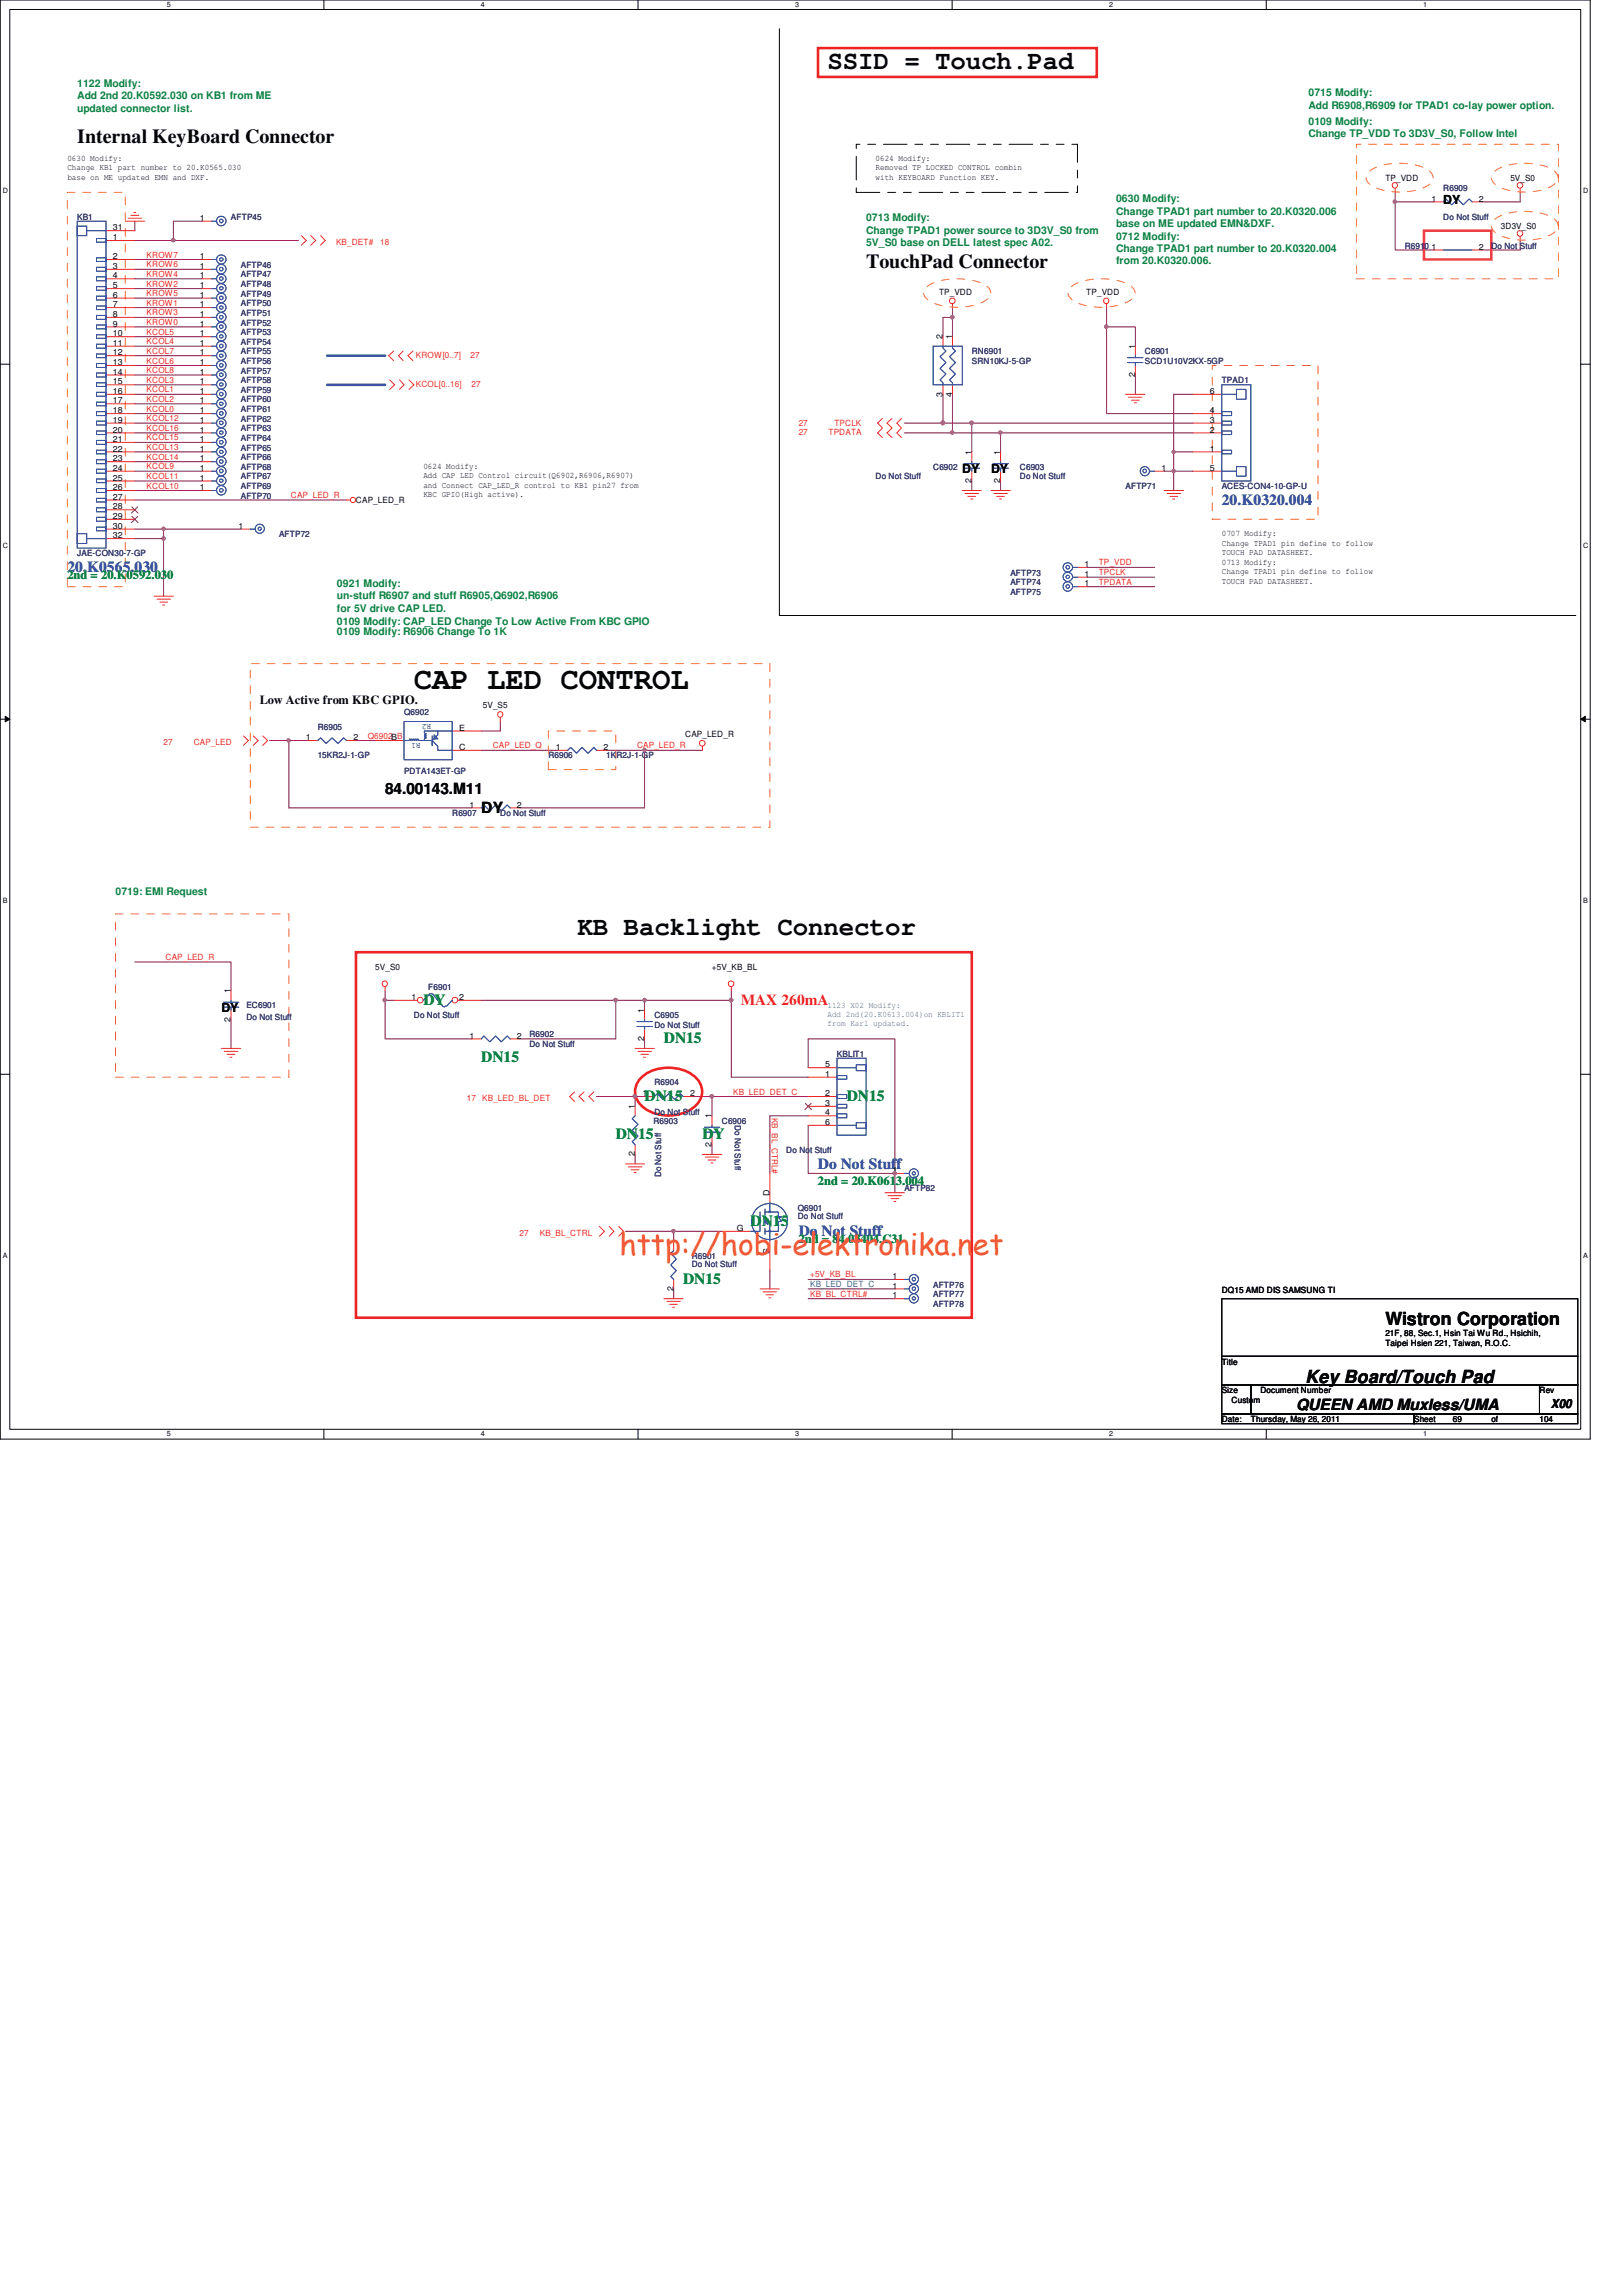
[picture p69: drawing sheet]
<svg xmlns="http://www.w3.org/2000/svg" width="210mm" height="297mm" viewBox="0 0 210 297" stroke-linecap="round" stroke-linejoin="round" font-family="sans-serif">
<defs><g id="words">
<text font-size="4" fill="#040505" x="53.5" y="89.2">CAP LED CONTROL</text>
<text font-size="3.9" fill="#f15722" x="80.1" y="162.4">http://hobi-elektronika.net</text>
<g font-size="3.3" fill="#040505">
<text x="107.1" y="9">SSID = Touch.Pad</text>
<text x="74.7" y="121">KB Backlight Connector</text>
</g>
<g font-size="2.6" fill="#040505">
<text x="10" y="18.5">Internal KeyBoard Connector</text>
<text x="112.1" y="34.7">TouchPad Connector</text>
</g>
<g font-size="2.3" fill="#040505">
<text x="179.2" y="171.4">Wistron Corporation</text>
<text x="168.9" y="179">Key Board/Touch Pad</text>
</g>
<g font-size="2" fill="#3a53a4">
<text x="158.1" y="65.3">20.K0320.004</text>
<text x="8.7" y="74">20.K0565.030</text>
<text x="105.8" y="151.2">Do Not Stuff</text>
<text x="103.3" y="159.9">Do Not Stuff</text>
</g>
<g font-size="2" fill="#040505">
<text x="49.8" y="102.7">84.00143.M11</text>
<text x="62.3" y="105.2">DY</text>
<text x="167.7" y="182.5">QUEEN AMD Muxless/UMA</text>
</g>
<g font-size="2" fill="#0a8141">
<text x="54.8" y="130">DY</text>
<text x="62.3" y="137.5">DN15</text>
<text x="85.9" y="135">DN15</text>
<text x="83.4" y="142.5">DN15</text>
<text x="109.6" y="142.5">DN15</text>
<text x="79.7" y="147.4">DN15</text>
<text x="90.9" y="147.4">DY</text>
<text x="97.1" y="158.6">DN15</text>
<text x="88.4" y="166.1">DN15</text>
</g>
<text font-size="2" fill="#ec2426" x="95.8" y="130">MAX 260mA</text>
<g font-size="1.6" fill="#040505">
<text x="186.7" y="26.4">DY</text>
<text x="124.5" y="61.3">DY</text>
<text x="128.2" y="61.3">DY</text>
<text x="33.6" y="91.1">Low Active from KBC GPIO.</text>
<text x="28.7" y="130.9">DY</text>
<text x="200.7" y="182.1">X00</text>
</g>
<g font-size="1.6" fill="#0a8141">
<text x="8.7" y="74.9">2nd = 20.K0592.030</text>
<text x="105.8" y="153.3">2nd = 20.K0613.004</text>
<text x="103.3" y="160.8">2nd = 84.03404.C31</text>
</g>
<g font-size="1.4" fill="#0a8141">
<text x="10" y="11.2">1122 Modify:</text>
<text x="10" y="12.8">Add 2nd 20.K0592.030 on KB1 from ME</text>
<text x="10" y="14.4">updated connector list.</text>
<text x="169.3" y="12.4">0715 Modify:</text>
<text x="169.3" y="14.1">Add R6908,R6909 for TPAD1 co-lay power option.</text>
<text x="169.3" y="16.2">0109 Modify:</text>
<text x="169.3" y="17.8">Change TP_VDD To 3D3V_S0, Follow Intel</text>
<text x="112.1" y="28.6">0713 Modify:</text>
<text x="144.4" y="26.2">0630 Modify:</text>
<text x="144.4" y="27.8">Change TPAD1 part number to 20.K0320.006</text>
<text x="144.4" y="29.4">base on ME updated EMN&amp;DXF.</text>
<text x="112.1" y="30.2">Change TPAD1 power source to 3D3V_S0 from</text>
<text x="112.1" y="31.8">5V_S0 base on DELL latest spec A02.</text>
<text x="144.4" y="31">0712 Modify:</text>
<text x="144.4" y="32.6">Change TPAD1 part number to 20.K0320.004</text>
<text x="144.4" y="34.2">from 20.K0320.006.</text>
<text x="43.6" y="75.9">0921 Modify:</text>
<text x="43.6" y="77.6">un-stuff R6907 and stuff R6905,Q6902,R6906</text>
<text x="43.6" y="79.2">for 5V drive CAP LED.</text>
<text x="43.6" y="80.9">0109 Modify: CAP_LED Change To Low Active From KBC GPIO</text>
<text x="43.6" y="82.2">0109 Modify: R6906 Change To 1K</text>
<text x="14.9" y="115.7">0719: EMI Request</text>
</g>
<g font-size="1.1" fill="#040505">
<text x="8.7" y="20.8">0630 Modify:</text>
<text x="8.7" y="22.1">Change KB1 part number to 20.K0565.030</text>
<text x="8.7" y="23.3">base on ME updated EMN and DXF.</text>
<text x="113.3" y="20.8">0624 Modify:</text>
<text x="113.3" y="22.1">Removed TP LOCKED CONTROL combin</text>
<text x="113.3" y="23.3">with KEYBOARD Function KEY.</text>
<text x="179.2" y="23.5">TP_VDD</text>
<text x="195.4" y="23.5">5V_S0</text>
<text x="14.6" y="29.8">31</text>
<text x="25.9" y="28.6">1</text>
<text x="185.2" y="26.1">1</text>
<text x="191.3" y="26.1">2</text>
<text x="194.2" y="29.7">3D3V_S0</text>
<text x="14.6" y="31.1">1</text>
<text x="14.6" y="33.5">2</text>
<text x="14.6" y="34.8">3</text>
<text x="25.9" y="33.5">1</text>
<text x="25.9" y="34.8">1</text>
<text x="185.2" y="32.3">1</text>
<text x="191.3" y="32.3">2</text>
<text x="14.6" y="36">4</text>
<text x="14.6" y="37.3">5</text>
<text x="14.6" y="38.5">6</text>
<text x="14.6" y="39.8">7</text>
<text x="14.6" y="41">8</text>
<text x="25.9" y="36">1</text>
<text x="25.9" y="41">1</text>
<text x="25.9" y="38.5">1</text>
<text x="25.9" y="39.8">1</text>
<text x="25.9" y="37.3">1</text>
<text x="121.5" y="38.1">TP_VDD</text>
<text x="140.5" y="38.1">TP_VDD</text>
<text x="14.6" y="42.2">9</text>
<text x="14.6" y="43.5">10</text>
<text x="14.6" y="44.7">11</text>
<text x="14.6" y="46">12</text>
<text x="14.6" y="47.2">13</text>
<text x="25.9" y="46">1</text>
<text x="25.9" y="42.2">1</text>
<text x="25.9" y="43.5">1</text>
<text x="25.9" y="44.7">1</text>
<text x="25.9" y="47.2">1</text>
<text x="122" y="43.9" transform="rotate(-90 122 43.9)">2</text>
<text x="123.2" y="43.9" transform="rotate(-90 123.2 43.9)">1</text>
<text x="146.9" y="45.1" transform="rotate(-90 146.9 45.1)">1</text>
<text x="14.6" y="48.5">14</text>
<text x="14.6" y="49.7">15</text>
<text x="14.6" y="51">16</text>
<text x="14.6" y="52.2">17</text>
<text x="14.6" y="53.5">18</text>
<text x="25.9" y="49.7">1</text>
<text x="25.9" y="52.2">1</text>
<text x="25.9" y="53.5">1</text>
<text x="25.9" y="51">1</text>
<text x="25.9" y="48.5">1</text>
<text x="122" y="51.3" transform="rotate(-90 122 51.3)">3</text>
<text x="123.2" y="51.3" transform="rotate(-90 123.2 51.3)">4</text>
<text x="146.9" y="48.8" transform="rotate(-90 146.9 48.8)">2</text>
<text x="156.5" y="53.5">4</text>
<text x="156.5" y="51">6</text>
<text x="14.6" y="54.7">19</text>
<text x="14.6" y="56">20</text>
<text x="14.6" y="57.2">21</text>
<text x="14.6" y="58.4">22</text>
<text x="14.6" y="59.7">23</text>
<text x="25.9" y="57.2">1</text>
<text x="25.9" y="54.7">1</text>
<text x="25.9" y="59.7">1</text>
<text x="25.9" y="58.4">1</text>
<text x="25.9" y="56">1</text>
<text x="125.7" y="58.8" transform="rotate(-90 125.7 58.8)">1</text>
<text x="129.4" y="58.8" transform="rotate(-90 129.4 58.8)">1</text>
<text x="156.5" y="58.4">1</text>
<text x="156.5" y="56">2</text>
<text x="156.5" y="54.7">3</text>
<text x="14.6" y="60.9">24</text>
<text x="14.6" y="62.2">25</text>
<text x="14.6" y="63.4">26</text>
<text x="14.6" y="64.6">27</text>
<text x="14.6" y="65.9">28</text>
<text x="25.9" y="62.2">1</text>
<text x="25.9" y="63.4">1</text>
<text x="25.9" y="60.9">1</text>
<text x="46.1" y="65">CAP_LED_R</text>
<text x="54.8" y="60.7">0624 Modify:</text>
<text x="54.8" y="61.9">Add CAP LED Control circuit(Q6902,R6906,R6907)</text>
<text x="54.8" y="63.1">and Connect CAP_LED_R control to KB1 pin27 from</text>
<text x="54.8" y="64.3">KBC GPIO(High active).</text>
<text x="125.7" y="62.5" transform="rotate(-90 125.7 62.5)">2</text>
<text x="129.4" y="62.5" transform="rotate(-90 129.4 62.5)">2</text>
<text x="150.3" y="60.9">1</text>
<text x="156.5" y="60.9">5</text>
<text x="14.6" y="67.1">29</text>
<text x="14.6" y="68.4">30</text>
<text x="14.6" y="69.6">32</text>
<text x="30.9" y="68.4">1</text>
<text x="158.1" y="69.4">0707 Modify:</text>
<text x="158.1" y="70.6">Change TPAD1 pin define to follow</text>
<text x="158.1" y="71.8">TOUCH PAD DATASHEET.</text>
<text x="140.3" y="74.6">1</text>
<text x="140.3" y="73.4">1</text>
<text x="140.3" y="75.9">1</text>
<text x="158.1" y="73.1">0713 Modify:</text>
<text x="158.1" y="74.3">Change TPAD1 pin define to follow</text>
<text x="158.1" y="75.5">TOUCH PAD DATASHEET.</text>
<text x="39.6" y="95.8">1</text>
<text x="45.7" y="95.8">2</text>
<text x="50.6" y="95.8">B</text>
<text x="59.4" y="94.5">E</text>
<text x="62.5" y="91.7">5V_S5</text>
<text x="88.6" y="95.4">CAP_LED_R</text>
<text x="59.4" y="97">C</text>
<text x="71.9" y="97">1</text>
<text x="78.1" y="97">2</text>
<text x="60.7" y="104.5">1</text>
<text x="66.9" y="104.5">2</text>
<text x="48.6" y="125.5">5V_S0</text>
<text x="92.1" y="125.5">+5V_KB_BL</text>
<text x="29.8" y="128.5" transform="rotate(-90 29.8 128.5)">1</text>
<text x="53.3" y="129.4">1</text>
<text x="59.4" y="129.4">2</text>
<text x="83.4" y="131" transform="rotate(-90 83.4 131)">1</text>
<text x="29.8" y="132.2" transform="rotate(-90 29.8 132.2)">2</text>
<text x="60.7" y="134.4">1</text>
<text x="66.9" y="134.4">2</text>
<text x="83.4" y="134.7" transform="rotate(-90 83.4 134.7)">2</text>
<text x="82.1" y="143.5" transform="rotate(-90 82.1 143.5)">1</text>
<text x="83.1" y="141.8">1</text>
<text x="89.3" y="141.8">2</text>
<text x="106.8" y="139.3">1</text>
<text x="106.8" y="141.8">2</text>
<text x="106.8" y="143.1">3</text>
<text x="106.8" y="138.1">5</text>
<text x="82.1" y="149.6" transform="rotate(-90 82.1 149.6)">2</text>
<text x="92.1" y="148.4" transform="rotate(-90 92.1 148.4)">2</text>
<text x="92.1" y="144.7" transform="rotate(-90 92.1 144.7)">1</text>
<text x="106.8" y="144.3">4</text>
<text x="106.8" y="145.5">6</text>
<text x="99.6" y="154.7" transform="rotate(-90 99.6 154.7)">D</text>
<text x="115.5" y="151.8">1</text>
<text x="87.1" y="160.9" transform="rotate(-90 87.1 160.9)">1</text>
<text x="95.3" y="159.3">G</text>
<text x="87.1" y="167" transform="rotate(-90 87.1 167)">2</text>
<text x="99.6" y="162.2" transform="rotate(-90 99.6 162.2)">S</text>
<text x="115.5" y="166.7">1</text>
<text x="115.5" y="168">1</text>
<text x="115.5" y="165.5">1</text>
<text x="158.1" y="167.2">DQ15 AMD DIS SAMSUNG TI</text>
<text x="179.2" y="172.8">21F, 88, Sec.1, Hsin Tai Wu Rd., Hsichih,</text>
<text x="158.1" y="176.5">Title</text>
<text x="179.2" y="174.2">Taipei Hsien 221, Taiwan, R.O.C.</text>
<text x="158.1" y="180.3">Size</text>
<text x="158.1" y="184">Date:</text>
<text x="159.3" y="181.5">Custom</text>
<text x="161.8" y="184">Thursday, May 26, 2011</text>
<text x="163.1" y="180.3">Document Number</text>
<text x="183" y="184">Sheet</text>
<text x="188" y="184">69</text>
<text x="193" y="184">of</text>
<text x="199.2" y="180.3">Rev</text>
<text x="199.2" y="184">104</text>
</g>
<g font-size="1.1" fill="#2d2d72">
<text x="10" y="28.4">KB1</text>
<text x="29.9" y="28.4">AFTP45</text>
<text x="186.7" y="24.7">R6909</text>
<text x="186.7" y="28.4">Do Not Stuff</text>
<text x="31.2" y="34.6">AFTP46</text>
<text x="31.2" y="35.9">AFTP47</text>
<text x="181.7" y="32.2">R6910</text>
<text x="192.9" y="32.2">Do Not Stuff</text>
<text x="31.2" y="37.1">AFTP48</text>
<text x="31.2" y="39.6">AFTP50</text>
<text x="31.2" y="40.9">AFTP51</text>
<text x="31.2" y="38.4">AFTP49</text>
<text x="31.2" y="47.1">AFTP56</text>
<text x="31.2" y="42.1">AFTP52</text>
<text x="31.2" y="43.3">AFTP53</text>
<text x="31.2" y="44.6">AFTP54</text>
<text x="31.2" y="45.8">AFTP55</text>
<text x="125.7" y="45.8">RN6901</text>
<text x="125.7" y="47.1">SRN10KJ-5-GP</text>
<text x="148.1" y="45.8">C6901</text>
<text x="148.1" y="47.1">SCD1U10V2KX-5GP</text>
<text x="31.2" y="50.8">AFTP59</text>
<text x="31.2" y="53.3">AFTP61</text>
<text x="31.2" y="52.1">AFTP60</text>
<text x="31.2" y="48.3">AFTP57</text>
<text x="31.2" y="49.6">AFTP58</text>
<text x="158.1" y="49.6">TPAD1</text>
<text x="31.2" y="58.3">AFTP65</text>
<text x="31.2" y="55.8">AFTP63</text>
<text x="31.2" y="54.6">AFTP62</text>
<text x="31.2" y="59.5">AFTP66</text>
<text x="31.2" y="57.1">AFTP64</text>
<text x="31.2" y="63.3">AFTP69</text>
<text x="31.2" y="64.5">AFTP70</text>
<text x="31.2" y="60.8">AFTP68</text>
<text x="31.2" y="62">AFTP67</text>
<text x="113.3" y="62">Do Not Stuff</text>
<text x="120.7" y="60.8">C6902</text>
<text x="131.9" y="60.8">C6903</text>
<text x="131.9" y="62">Do Not Stuff</text>
<text x="145.6" y="63.3">AFTP71</text>
<text x="158.1" y="63.3">ACES-CON4-10-GP-U</text>
<text x="10" y="72">JAE-CON30-7-GP</text>
<text x="36.1" y="69.5">AFTP72</text>
<text x="130.7" y="75.7">AFTP74</text>
<text x="130.7" y="74.5">AFTP73</text>
<text x="130.7" y="77">AFTP75</text>
<text x="41.1" y="94.4">R6905</text>
<text x="52.3" y="92.5">Q6902</text>
<text x="41.1" y="98.1">15KR2J-1-GP</text>
<text x="52.3" y="100.1">PDTA143ET-GP</text>
<text x="70.9" y="98.1">R6906</text>
<text x="78.4" y="98.1">1KR2J-1-GP</text>
<text x="58.5" y="105.6">R6907</text>
<text x="64.7" y="105.6">Do Not Stuff</text>
<text x="31.9" y="130.5">EC6901</text>
<text x="31.9" y="132">Do Not Stuff</text>
<text x="53.5" y="131.7">Do Not Stuff</text>
<text x="55.4" y="128.1">F6901</text>
<text x="84.7" y="131.7">C6905</text>
<text x="68.5" y="134.2">R6902</text>
<text x="68.5" y="135.5">Do Not Stuff</text>
<text x="84.7" y="133">Do Not Stuff</text>
<text x="108.3" y="136.7">KBLIT1</text>
<text x="84.7" y="140.4">R6904</text>
<text x="84.5" y="145.4">R6903</text>
<text x="84.7" y="144.2">Do Not Stuff</text>
<text x="93.4" y="145.4">C6906</text>
<text x="95.1" y="145.6" transform="rotate(90 95.1 145.6)">Do Not Stuff</text>
<text x="101.7" y="149.1">Do Not Stuff</text>
<text x="85.6" y="152.3" transform="rotate(-90 85.6 152.3)">Do Not Stuff</text>
<text x="117" y="154.1">AFTP82</text>
<text x="103.2" y="156.6">Q6901</text>
<text x="103.2" y="157.7">Do Not Stuff</text>
<text x="89.5" y="162.9">R6901</text>
<text x="89.5" y="164">Do Not Stuff</text>
<text x="120.7" y="167.8">AFTP77</text>
<text x="120.7" y="166.6">AFTP76</text>
<text x="120.7" y="169.1">AFTP78</text>
</g>
<g font-size="1.1" fill="#ec2426">
<text x="19" y="33.3">KROW7</text>
<text x="19" y="35.8">KROW4</text>
<text x="19" y="34.6">KROW6</text>
<text x="43.5" y="31.7">KB_DET#</text>
<text x="49.2" y="31.7">18</text>
<text x="19" y="38.3">KROW5</text>
<text x="19" y="37.1">KROW2</text>
<text x="19" y="40.8">KROW3</text>
<text x="19" y="39.5">KROW1</text>
<text x="19" y="44.5">KCOL4</text>
<text x="19" y="43.3">KCOL5</text>
<text x="19" y="42">KROW0</text>
<text x="19" y="47">KCOL6</text>
<text x="19" y="45.8">KCOL7</text>
<text x="53.8" y="46.4">KROW[0..7]</text>
<text x="60.9" y="46.4">27</text>
<text x="19" y="49.5">KCOL3</text>
<text x="19" y="48.3">KCOL8</text>
<text x="19" y="53.3">KCOL0</text>
<text x="19" y="52">KCOL2</text>
<text x="19" y="50.8">KCOL1</text>
<text x="53.8" y="50.1">KCOL[0..16]</text>
<text x="61" y="50.1">27</text>
<text x="19" y="58.2">KCOL13</text>
<text x="19" y="54.5">KCOL12</text>
<text x="19" y="57">KCOL15</text>
<text x="19" y="59.5">KCOL14</text>
<text x="19" y="55.8">KCOL16</text>
<text x="103.3" y="56.3">27</text>
<text x="103.3" y="55.1">27</text>
<text x="107.2" y="56.3">TPDATA</text>
<text x="107.9" y="55.1">TPCLK</text>
<text x="19" y="63.2">KCOL10</text>
<text x="19" y="62">KCOL11</text>
<text x="19" y="60.7">KCOL9</text>
<text x="37.6" y="64.4">CAP_LED_R</text>
<text x="142.2" y="75.6">TPDATA</text>
<text x="142.2" y="73.2">TP_VDD</text>
<text x="142.2" y="74.4">TPCLK</text>
<text x="47.6" y="95.5">Q6902_B</text>
<text x="21.2" y="96.4">27</text>
<text x="25.1" y="96.4">CAP_LED</text>
<text x="63.8" y="96.8">CAP_LED_Q</text>
<text x="82.4" y="96.8">CAP_LED_R</text>
<text x="21.4" y="124.2">CAP_LED_R</text>
<text x="60.4" y="142.4">17</text>
<text x="62.4" y="142.4">KB_LED_BL_DET</text>
<text x="94.9" y="141.6">KB_LED_DET_C</text>
<text x="99.9" y="144.6" transform="rotate(90 99.9 144.6)">KB_BL_CTRL#</text>
<text x="67.2" y="159.9">27</text>
<text x="69.8" y="159.9">KB_BL_CTRL</text>
<text x="104.8" y="165.3">+5V_KB_BL</text>
<text x="104.8" y="167.8">KB_BL_CTRL#</text>
</g>
<g font-size="1.1" fill="#3a53a4">
<text x="55.8" y="93.6" transform="rotate(-180 55.8 93.6)">R2</text>
<text x="54.4" y="96.1" transform="rotate(-180 54.4 96.1)">R1</text>
<text x="107.1" y="130.3">1123 X02 Modify:</text>
<text x="107.1" y="131.6">Add 2nd(20.K0613.004)on KBLIT1</text>
<text x="107.1" y="132.8">from Karl updated.</text>
<text x="104.8" y="166.5">KB_LED_DET_C</text>
</g>
<g font-size=".9" fill="#040505">
<text x="21.6" y=".9">5</text>
<text x="62.2" y=".9">4</text>
<text x="102.9" y=".9">3</text>
<text x="143.5" y=".9">2</text>
<text x="184.1" y=".9">1</text>
<text x=".4" y="25">D</text>
<text x="204.8" y="25">D</text>
<text x=".4" y="70.9">C</text>
<text x="204.8" y="70.9">C</text>
<text x=".4" y="116.8">B</text>
<text x="204.8" y="116.8">B</text>
<text x=".4" y="162.7">A</text>
<text x="204.8" y="162.7">A</text>
<text x="21.6" y="185.8">5</text>
<text x="62.2" y="185.8">4</text>
<text x="102.9" y="185.8">3</text>
<text x="143.5" y="185.8">2</text>
<text x="184.1" y="185.8">1</text>
</g>
</g></defs>
<path d="M0 0h205.7v186.2h-205.7zM1.3 1.2h203.2v183.7h-203.2z" fill="none" stroke="#040505" stroke-width=".13"/>
<g fill="#fff">
<path d="M21.6 .1h.5v1h-.5z"/>
<path d="M21.6 185h.5v1.1h-.5z"/>
</g>
<path d="M41.9 0v1.2M41.9 184.9v1.2" fill="none" stroke="#040505" stroke-width=".13"/>
<g fill="#fff">
<path d="M62.2 .1h.5v1h-.5z"/>
<path d="M62.2 185h.5v1.1h-.5z"/>
</g>
<path d="M82.5 0v1.2M82.5 184.9v1.2" fill="none" stroke="#040505" stroke-width=".13"/>
<g fill="#fff">
<path d="M102.9 .1h.5v1h-.5z"/>
<path d="M102.9 185h.5v1.1h-.5z"/>
</g>
<path d="M123.2 0v1.2M123.2 184.9v1.2" fill="none" stroke="#040505" stroke-width=".13"/>
<g fill="#fff">
<path d="M143.5 .1h.5v1h-.5z"/>
<path d="M143.5 185h.5v1.1h-.5z"/>
</g>
<path d="M163.8 0v1.2M163.8 184.9v1.2" fill="none" stroke="#040505" stroke-width=".13"/>
<g fill="#fff">
<path d="M184.1 .1h.6v1h-.6z"/>
<path d="M184.1 185h.6v1.1h-.6z"/>
<path d="M.4 24.2h.6v1h-.6z"/>
<path d="M204.8 24.2h.7v1h-.7z"/>
<path d="M.4 70.1h.6v1h-.6z"/>
<path d="M204.8 70.1h.7v1h-.7z"/>
</g>
<path d="M0 47.1h1.3M204.5 47.1h1.2" fill="none" stroke="#040505" stroke-width=".13"/>
<g fill="#fff">
<path d="M.4 116h.6v1h-.6z"/>
<path d="M204.8 116h.6v1h-.6z"/>
</g>
<path d="M0 93h1.3M204.5 93h1.2" fill="none" stroke="#040505" stroke-width=".13"/>
<path d="M.7 92.7l.6 .3-.6 .4z" fill="#040505"/>
<path d="M.7 92.7l.6 .3-.6 .4z" fill="none" stroke="#040505" stroke-width=".13"/>
<path d="M204.5 93l.6-.3v.7z" fill="#040505"/>
<path d="M204.5 93l.6-.3v.7z" fill="none" stroke="#040505" stroke-width=".13"/>
<g fill="#fff">
<path d="M.4 161.9h.5v1h-.5z"/>
<path d="M204.8 161.9h.6v1h-.6z"/>
</g>
<path d="M0 139h1.3M204.5 139h1.2" fill="none" stroke="#040505" stroke-width=".13"/>
<path d="M17.4 38.6h8.8M17.4 28.6v1.2M17.4 33.6h8.8M22.4 31.1h16.2M22.4 28.6h3.8M17.4 58.5h8.8M17.4 44.8h8.8M17.4 49.8h8.8M17.4 54.7h8.8M17.4 43.6h8.8M17.4 63.5h8.8M21.2 68.5h10" fill="none" stroke="#7f1542" stroke-width=".13"/>
<path d="M22.2 30.9h.4v.2v.1l-.2 .1-.2-.1z" fill-rule="evenodd" fill="#b8529f"/>
<path d="M22.2 30.9h.4v.2v.1l-.2 .1-.2-.1z" fill="none" stroke="#b8529f" stroke-width=".13"/>
<path d="M17.4 48.5h8.8M17.4 62.2h8.8M21.2 69.7v7.4" fill="none" stroke="#7f1542" stroke-width=".13"/>
<path d="M21 69.5h.3l.1 .1-.1 .2-.1 .1-.2-.1z" fill-rule="evenodd" fill="#b8529f"/>
<path d="M21 69.5h.3l.1 .1-.1 .2-.1 .1-.2-.1z" fill="none" stroke="#b8529f" stroke-width=".13"/>
<g fill="none" stroke="#7f1542" stroke-width=".13">
<path d="M17.4 37.3h8.8M17.4 36.1h8.8M17.4 34.8h8.8M17.4 39.8h8.8M22.4 28.6v2.5h-5M17.4 53.5h8.8M17.4 42.3h8.8M17.4 47.3h8.8M17.4 52.2h8.8M17.4 41.1h8.8M17.4 57.2h8.8M17.4 59.7h8.8"/>
<path d="M17.4 46h8.8M17.4 51h8.8M17.4 56h8.8M17.4 68.5h3.8v1.2h-3.8M17.4 61h8.8M17.4 64.7h27.4"/>
</g>
<path d="M42.3 46h7.5M42.3 49.8h7.5" fill="none" stroke="#3a53a4" stroke-width=".34"/>
<path d="M21 68.3h.3l.1 .1-.1 .1-.1 .1-.2-.1z" fill-rule="evenodd" fill="#b8529f"/>
<path d="M21 68.3h.3l.1 .1-.1 .1-.1 .1-.2-.1z" fill="none" stroke="#b8529f" stroke-width=".13"/>
<path d="M180.5 24.9v1.2h5M196.7 24.9v1.2h-5M151.8 61v2.5" fill="none" stroke="#7f1542" stroke-width=".13"/>
<path d="M151.7 60.8h.3l.1 .1-.1 .2-.2 .1-.1-.1z" fill-rule="evenodd" fill="#b8529f"/>
<path d="M151.7 60.8h.3l.1 .1-.1 .2-.2 .1-.1-.1z" fill="none" stroke="#b8529f" stroke-width=".13"/>
<path d="M143.2 42.3v11.2M140.7 75.9h8.7M140.7 73.4h8.7M140.7 74.7h8.7M151.8 61h2.5" fill="none" stroke="#7f1542" stroke-width=".13"/>
<path d="M143 42.1h.3v.1v.2l-.2 .1-.1-.1z" fill-rule="evenodd" fill="#b8529f"/>
<path d="M143 42.1h.3v.1v.2l-.2 .1-.1-.1z" fill="none" stroke="#b8529f" stroke-width=".13"/>
<path d="M143.2 39.8v2.5h3.7v2.5M146.9 48.5v2.5M151.8 51h2.5M151.8 58.5v2.5h-1.2" fill="none" stroke="#7f1542" stroke-width=".13"/>
<path d="M151.7 58.3h.3l.1 .2-.1 .1-.2 .1-.1-.1z" fill-rule="evenodd" fill="#b8529f"/>
<path d="M151.7 58.3h.3l.1 .2-.1 .1-.2 .1-.1-.1z" fill="none" stroke="#b8529f" stroke-width=".13"/>
<path d="M180.5 26.1v6.2h5M196.7 31.1v1.2h-5" fill="none" stroke="#7f1542" stroke-width=".13"/>
<path d="M180.3 25.9h.3l.1 .2-.1 .2h-.1h-.2z" fill-rule="evenodd" fill="#b8529f"/>
<path d="M180.3 25.9h.3l.1 .2-.1 .2h-.1h-.2z" fill="none" stroke="#b8529f" stroke-width=".13"/>
<path d="M123.2 51v5h-6.2M129.5 56h24.8M143.2 53.5h11.1" fill="none" stroke="#7f1542" stroke-width=".13"/>
<path d="M129.3 55.8h.3l.1 .2-.1 .1-.2 .1-.1-.1z" fill-rule="evenodd" fill="#b8529f"/>
<path d="M129.3 55.8h.3l.1 .2-.1 .1-.2 .1-.1-.1z" fill="none" stroke="#b8529f" stroke-width=".13"/>
<path d="M122 54.7h3.7v3.8" fill="none" stroke="#7f1542" stroke-width=".13"/>
<path d="M121.8 54.5h.3l.1 .2-.1 .2h-.1h-.2z" fill-rule="evenodd" fill="#b8529f"/>
<path d="M121.8 54.5h.3l.1 .2-.1 .2h-.1h-.2z" fill="none" stroke="#b8529f" stroke-width=".13"/>
<path d="M125.7 54.7h28.6" fill="none" stroke="#7f1542" stroke-width=".13"/>
<path d="M125.5 54.5h.4v.2v.2h-.2h-.2z" fill-rule="evenodd" fill="#b8529f"/>
<path d="M125.5 54.5h.4v.2v.2h-.2h-.2z" fill="none" stroke="#b8529f" stroke-width=".13"/>
<path d="M122 51v3.7M123.2 56h6.3v2.5" fill="none" stroke="#7f1542" stroke-width=".13"/>
<path d="M123 55.8h.4v.2v.1l-.2 .1-.2-.1z" fill-rule="evenodd" fill="#b8529f"/>
<path d="M123 55.8h.4v.2v.1l-.2 .1-.2-.1z" fill="none" stroke="#b8529f" stroke-width=".13"/>
<path d="M122 43.6v-2.5h1.2v2.5M129.5 62.2v1.3" fill="none" stroke="#7f1542" stroke-width=".13"/>
<path d="M123 40.9h.4v.1v.2l-.2 .1-.2-.1z" fill-rule="evenodd" fill="#b8529f"/>
<path d="M123 40.9h.4v.1v.2l-.2 .1-.2-.1z" fill="none" stroke="#b8529f" stroke-width=".13"/>
<path d="M117 54.7h5M125.7 62.2v1.3" fill="none" stroke="#7f1542" stroke-width=".13"/>
<path d="M121.8 54.5h.3l.1 .2-.1 .2h-.1h-.2z" fill-rule="evenodd" fill="#b8529f"/>
<path d="M121.8 54.5h.3l.1 .2-.1 .2h-.1h-.2z" fill="none" stroke="#b8529f" stroke-width=".13"/>
<path d="M123.2 39.8v1.3M151.8 51v7.5h2.5M37.4 95.8v8.7M17.4 124.5h12.5v3.7M29.9 131.9v3.7" fill="none" stroke="#7f1542" stroke-width=".13"/>
<path d="M37.2 95.6h.3v.2v.1l-.2 .1-.1-.1z" fill-rule="evenodd" fill="#b8529f"/>
<path d="M37.2 95.6h.3v.2v.1l-.2 .1-.1-.1z" fill="none" stroke="#b8529f" stroke-width=".13"/>
<path d="M34.9 95.8h4.9M64.7 93.3v1.3h-2.4M78.4 97.1h5v7.4h-16.2M83.4 97.1h7.5" fill="none" stroke="#7f1542" stroke-width=".13"/>
<path d="M83.2 96.9h.3l.1 .1-.1 .2-.1 .1-.2-.1z" fill-rule="evenodd" fill="#b8529f"/>
<path d="M83.2 96.9h.3l.1 .1-.1 .2-.1 .1-.2-.1z" fill="none" stroke="#b8529f" stroke-width=".13"/>
<path d="M46.1 95.8h2.5M62.3 97.1h9.9M37.4 104.5h23.6M104.6 134.4h11.2v17.4" fill="none" stroke="#7f1542" stroke-width=".13"/>
<path d="M115.6 151.7h.3l.1 .1-.1 .1-.2 .1-.1-.1z" fill-rule="evenodd" fill="#b8529f"/>
<path d="M115.6 151.7h.3l.1 .1-.1 .1-.2 .1-.1-.1z" fill="none" stroke="#b8529f" stroke-width=".13"/>
<path d="M82.2 141.9v1.2M82.2 149.4v1.2M89.6 141.9h2.5v2.5M92.1 148.1v1.3M92.1 141.9h12.5" fill="none" stroke="#7f1542" stroke-width=".13"/>
<path d="M91.9 141.7h.3l.1 .1-.1 .2-.1 .1-.2-.1z" fill-rule="evenodd" fill="#b8529f"/>
<path d="M91.9 141.7h.3l.1 .1-.1 .2-.1 .1-.2-.1z" fill="none" stroke="#b8529f" stroke-width=".13"/>
<path d="M82.2 141.9h1.2" fill="none" stroke="#7f1542" stroke-width=".13"/>
<path d="M82 141.7h.3l.1 .1-.1 .2-.2 .1-.1-.1z" fill-rule="evenodd" fill="#b8529f"/>
<path d="M82 141.7h.3l.1 .1-.1 .2-.2 .1-.1-.1z" fill="none" stroke="#b8529f" stroke-width=".13"/>
<path d="M79.7 129.4v5h-12.5M77.2 141.9h5M99.6 144.4v7.4" fill="none" stroke="#7f1542" stroke-width=".13"/>
<path d="M79.5 129.2h.3l.1 .2-.1 .1-.2 .1-.1-.1z" fill-rule="evenodd" fill="#b8529f"/>
<path d="M79.5 129.2h.3l.1 .2-.1 .1-.2 .1-.1-.1z" fill="none" stroke="#b8529f" stroke-width=".13"/>
<path d="M62.3 129.4h17.4M94.6 128.2v11.2" fill="none" stroke="#7f1542" stroke-width=".13"/>
<path d="M94.4 129.2h.3l.1 .2-.1 .1-.1 .1-.2-.1z" fill-rule="evenodd" fill="#b8529f"/>
<path d="M94.4 129.2h.3l.1 .2-.1 .1-.1 .1-.2-.1z" fill="none" stroke="#b8529f" stroke-width=".13"/>
<path d="M49.8 129.4v5h11.2M94.6 139.4h10" fill="none" stroke="#7f1542" stroke-width=".13"/>
<path d="M49.6 129.2h.3l.1 .2-.1 .1-.1 .1-.2-.1z" fill-rule="evenodd" fill="#b8529f"/>
<path d="M49.6 129.2h.3l.1 .2-.1 .1-.1 .1-.2-.1z" fill="none" stroke="#b8529f" stroke-width=".13"/>
<path d="M79.7 129.4h14.9M83.4 129.4v1.3M99.6 164.3v2.5" fill="none" stroke="#7f1542" stroke-width=".13"/>
<path d="M83.2 129.2h.3l.1 .2-.1 .1-.1 .1-.2-.1z" fill-rule="evenodd" fill="#b8529f"/>
<path d="M83.2 129.2h.3l.1 .2-.1 .1-.1 .1-.2-.1z" fill="none" stroke="#b8529f" stroke-width=".13"/>
<path d="M83.4 134.4v1.2M87.2 159.3h6.2" fill="none" stroke="#7f1542" stroke-width=".13"/>
<path d="M87 159.1h.3v.2v.1l-.2 .1-.1-.1z" fill-rule="evenodd" fill="#b8529f"/>
<path d="M87 159.1h.3v.2v.1l-.2 .1-.1-.1z" fill="none" stroke="#b8529f" stroke-width=".13"/>
<path d="M49.8 128.2v1.2h1.3M104.6 134.4v3.7M80.9 159.3h6.3v1.2M99.6 144.4h5M104.6 145.6v6.2h11.2v2.5M87.2 166.8v1.2M104.6 165.5h11.2M104.6 168h11.2M104.6 166.8h11.2" fill="none" stroke="#7f1542" stroke-width=".13"/>
<g fill="none" stroke="#ec2426" stroke-width=".13">
<path d="M16.2 28.6h2.5M16.6 28.2h1.7M16.9 27.9h1M17.3 27.5h.3M26.2 36.1h1.2M39 30.5l.6 .6-.6 .6M40.2 30.5l.6 .6-.6 .6M41.5 30.5l.6 .6-.6 .6M123.2 39.3v.5M143.2 39.3v.5M180.5 24.4v.5M196.7 24.4v.5"/>
<path d="M196.7 30.6v.5M26.2 46h1.2M26.2 49.8h1.2M50.4 49.1l.7 .7-.7 .6M50.9 45.4l-.6 .6 .6 .7M51.7 49.1l.6 .7-.6 .6M52.2 45.4l-.6 .6 .6 .7M52.9 49.1l.6 .7-.6 .6M53.4 45.4l-.6 .6 .6 .7M114.2 54.1l-.7 .6 .7 .7-.7 .6 .7 .6M115.4 54.1l-.6 .6 .6 .7-.6 .6 .6 .6M116.6 54.1l-.6 .6 .6 .7-.6 .6 .6 .6"/>
<path d="M145.6 51h2.5M146 51.4h1.7M146.4 51.8h1M146.8 52.1h.2M19.9 77.1h2.5M20.3 77.5h1.8M20.7 77.9h1M21 78.3h.3M44.8 64.7h.5M124.5 63.5h2.5M124.8 63.8h1.8M125.2 64.2h1"/>
<path d="M125.6 64.6h.3M128.2 63.5h2.5M128.6 63.8h1.7M128.9 64.2h1.1M129.3 64.6h.3M150.6 63.5h2.5M151 63.8h1.7M151.4 64.2h1M151.7 64.6h.3M31.5 95.2l.6 .6-.6 .6M32.8 95.2l.6 .6-.6 .6M34 95.2l.6 .6-.6 .6"/>
<path d="M64.7 92.8v.5M90.9 96.6v.5M61 104.5h1.3M66 104.5h1.2M28.7 135.6h2.5M29 136h1.8M29.4 136.4h1M29.8 136.8h.2M49.8 127.7v.5M82.2 135.6h2.5M82.5 136h1.8M82.9 136.4h1"/>
<path d="M83.3 136.8h.2M94.6 127.7v.5M74.3 141.3l-.6 .6 .6 .6M75.6 141.3l-.7 .6 .7 .6M76.8 141.3l-.6 .6 .6 .6M77.6 158.7l.6 .6-.6 .6M78.8 158.7l.6 .6-.6 .6M80 158.7l.7 .6-.7 .6M80.9 150.6h2.5M81.3 151h1.8M81.7 151.3h1M82 151.7h.3"/>
<path d="M83.4 141.9h1.3M88.4 141.9h1.2M90.9 149.4h2.5M91.3 149.7h1.7M91.6 150.1h1M92 150.5h.2M114.5 154.3h2.5M114.9 154.7h1.7M115.3 155.1h1M115.7 155.4h.2M85.9 168h2.5M86.3 168.4h1.7"/>
<path d="M86.7 168.7h.9M87 169.1h.3M98.3 166.8h2.5M98.7 167.1h1.8M99.1 167.5h1M99.5 167.9h.2"/>
<circle cx="123.2" cy="38.9" r=".37"/>
<circle cx="143.1" cy="38.9" r=".35"/>
<circle cx="180.4" cy="24" r=".35"/>
<circle cx="196.6" cy="30.2" r=".37"/>
<circle cx="196.6" cy="24" r=".37"/>
<circle cx="45.7" cy="64.7" r=".34"/>
<circle cx="64.7" cy="92.4" r=".35"/>
<circle cx="90.9" cy="96.2" r=".37"/>
<circle cx="49.8" cy="127.3" r=".35"/>
<circle cx="94.6" cy="127.3" r=".37"/>
</g>
<path d="M100.8 3.7v75.9h103.1M158.1 168h46v7.5h-46zM158.1 175.5h46v3.7h-46zM158.1 179.2h3.7v3.7h-3.7zM161.8 179.2h37.4v3.7h-37.4zM199.2 179.2h4.9v3.7h-4.9zM158.1 182.9h24.9v1.3h-24.9zM183 182.9h21.1v1.3h-21.1z" fill="none" stroke="#040505" stroke-width=".13"/>
<path d="M175.5 18.7h26.1v17.4h-26.1zM8.7 24.9h7.5v51h-7.5zM119.8 37.2a6.1 6.1 0 0 1 4-1.1 6.2 6.2 0 0 1 4 1.1 .92 .92 0 0 1 0 1.4 6.1 6.1 0 0 1-4 1.2 6 6 0 0 1-4-1.2 .93 .93 0 0 1 0-1.4zM138.5 37.2a6.1 6.1 0 0 1 4-1.1 6.2 6.2 0 0 1 4 1.1 .92 .92 0 0 1 0 1.4 6.1 6.1 0 0 1-4 1.2 6 6 0 0 1-4-1.2 .93 .93 0 0 1 0-1.4zM177.1 22.2a5.9 5.9 0 0 1 4-1.1 6.1 6.1 0 0 1 4 1.1 1.04 1.04 0 0 1-.4 1.8 8.3 8.3 0 0 1-7.2 0 1.09 1.09 0 0 1-.4-1.8zM193.3 22.2a5.9 5.9 0 0 1 4-1.1 6 6 0 0 1 3.9 1.1 1.05 1.05 0 0 1-.4 1.8 8.2 8.2 0 0 1-7.1 0 1.09 1.09 0 0 1-.4-1.8zM193.3 28.5a5.9 5.9 0 0 1 4-1.2 6 6 0 0 1 3.9 1.2 1.05 1.05 0 0 1-.4 1.7 8.2 8.2 0 0 1-7.1 0 1.09 1.09 0 0 1-.4-1.7zM156.8 47.3h13.7v19.9h-13.7zM32.4 85.9h67.2v21.1h-67.2zM70.9 94.6h8.8v5h-8.8zM14.9 118.2h22.5v21.2h-22.5z" fill="none" stroke="#f57f20" stroke-width=".13" stroke-dasharray="1 1 1 1 1 1 1 1"/>
<path d="M105.8 6.2h36.1v3.7h-36.1zM46.1 123.2h79.6v47.3h-79.6zM82.9 139.5a5.5 5.5 0 0 1 7.2 0 2.46 2.46 0 0 1-.5 3.9 5.5 5.5 0 0 1-6.7-.5 2.42 2.42 0 0 1 0-3.4z" fill="none" stroke="#ec2426" stroke-width=".34"/>
<path d="M110.8 18.7h28.6v6.2h-28.6z" fill="none" stroke="#040505" stroke-width=".13" stroke-dasharray="3 1 1 1 1 1"/>
<path d="M184.2 29.8h8.8v3.8h-8.8z" fill="none" stroke="#ed1f7f" stroke-width=".34"/>
<g fill="none" stroke="#3a53a4" stroke-width=".13">
<path d="M27.4 36.1h.6M28.5 35.9h.3l.1 .1-.1 .2-.2 .1-.1-.1zM27.4 46h.6M27.4 49.8h.6M28.5 45.9h.3l.1 .1-.1 .2h-.2h-.1zM28.5 49.6h.3l.1 .1-.1 .2-.2 .1-.1-.1zM62.3 104.5l.3-.4 .8 .8 .7-.8 .8 .8 .7-.8 .4 .4M84.7 141.9l.3-.4 .8 .7 .7-.7 .8 .7 .7-.7 .4 .4"/>
<circle cx="28.6" cy="36.1" r=".61"/>
<circle cx="28.6" cy="49.7" r=".61"/>
<circle cx="28.6" cy="46" r=".61"/>
</g>
<circle cx="54.4" cy="129.4" r=".37" fill="#fff"/>
<g fill="none" stroke="#ec2426" stroke-width=".13">
<path d="M51.1 129.4h2.9"/>
<circle cx="54.4" cy="129.4" r=".37"/>
</g>
<circle cx="58.9" cy="129.4" r=".37" fill="#fff"/>
<g fill="none" stroke="#ec2426" stroke-width=".13">
<path d="M13.7 31.1h3.7M13.7 33.6h3.7M13.7 34.8h3.7M13.7 36.1h3.7M13.7 37.3h3.7M13.7 38.6h3.7M13.7 39.8h3.7M13.7 29.8h3.7M26.2 33.6h1.2M26.2 34.8h1.2M26.2 37.3h1.2M26.2 38.6h1.2"/>
<path d="M26.2 39.8h1.2M26.2 28.6h1.2M185.5 32.3h1.2M185.5 26.1h1.2M190.5 32.3h1.2M190.5 26.1h1.2M13.7 58.5h3.7M13.7 56h3.7M13.7 54.7h3.7M13.7 53.5h3.7M13.7 51h3.7M13.7 41.1h3.7"/>
<path d="M13.7 42.3h3.7M13.7 43.6h3.7M13.7 44.8h3.7M13.7 46h3.7M13.7 47.3h3.7M13.7 48.5h3.7M13.7 49.8h3.7M13.7 52.2h3.7M13.7 57.2h3.7M13.7 59.7h3.7M26.2 58.5h1.2M26.2 56h1.2"/>
<path d="M26.2 54.7h1.2M26.2 53.5h1.2M26.2 51h1.2M26.2 41.1h1.2M26.2 42.3h1.2M26.2 43.6h1.2M26.2 44.8h1.2M26.2 47.3h1.2M26.2 48.5h1.2M26.2 52.2h1.2M26.2 57.2h1.2M26.2 59.7h1.2"/>
<path d="M122 43.6v1.2M122 49.8v1.2M123.2 43.6v1.2M123.2 49.8v1.2M125.7 58.5v1.2M129.5 58.5v1.2M146.9 44.8v1.2M146.9 47.3v1.2M154.3 58.5h3.8M154.3 56h3.8M154.3 54.7h3.8M154.3 53.5h3.8"/>
<path d="M154.3 51h3.8M13.7 61h3.7M13.7 62.2h3.7M13.7 63.5h3.7M13.7 64.7h3.7M13.7 66h3.7M13.7 67.2h3.7M13.7 68.5h3.7M13.7 69.7h3.7M26.2 61h1.2M26.2 62.2h1.2M26.2 63.5h1.2"/>
<path d="M31.2 68.5h1.2M125.7 61v1.2M129.5 61v1.2M139.4 74.7h1.3M139.4 73.4h1.3M139.4 75.9h1.3M149.4 61h1.2M154.3 61h3.8M39.8 95.8h1.3M44.8 95.8h1.3M48.6 95.8h3.7M58.5 97.1h3.8"/>
<path d="M58.5 94.6h3.8M72.2 97.1h1.2M77.2 97.1h1.2M29.9 128.2v1.2M29.9 130.7v1.2M59.3 129.4h3M61 134.4h1.3M66 134.4h1.2M83.4 130.7v1.2M83.4 133.1v1.3M104.6 139.4h3.7M104.6 138.1h3.7"/>
<path d="M82.2 143.1v1.3M82.2 148.1v1.3M92.1 144.4v1.2M92.1 146.9v1.2M93.4 159.3h3.7M99.6 151.8v3.8M104.6 141.9h3.7M104.6 143.1h3.7M104.6 144.4h3.7M104.6 145.6h3.7M115.8 151.8h1.2M87.2 160.5v1.3"/>
<path d="M87.2 165.5v1.3M99.6 160.5v3.8M115.8 166.8h1.2M115.8 168h1.2M115.8 165.5h1.2"/>
<circle cx="58.9" cy="129.4" r=".37"/>
</g>
<g fill="none" stroke="#3a53a4" stroke-width=".13">
<path d="M10 28.6h3.7v42.3h-3.7zM10 29.3h1.2v1.2h-1.2zM11.2 29.8h2.5M12.5 33.4h1.2v.4h-1.2zM12.5 34.6h1.2v.5h-1.2zM12.5 35.8h1.2v.5h-1.2zM12.5 37.1h1.2v.4h-1.2zM12.5 38.3h1.2v.5h-1.2zM12.5 39.6h1.2v.4h-1.2zM12.5 30.9h1.2v.4h-1.2zM27.4 28.6h.6M27.4 33.6h.6"/>
<path d="M27.4 34.8h.6M27.4 38.6h.6M27.4 39.8h.6M27.4 37.3h.6M28.5 28.4h.3l.1 .2-.1 .1-.2 .1-.1-.1zM28.5 33.4h.3l.1 .2-.1 .1-.2 .1-.1-.1zM28.5 34.6h.3l.1 .2-.1 .2-.2 .1-.1-.1zM28.5 38.4h.3l.1 .1-.1 .2-.2 .1-.1-.1zM28.5 39.6h.3l.1 .2-.1 .1-.2 .1-.1-.1zM28.5 37.1h.3l.1 .2-.1 .1-.2 .1-.1-.1zM186.7 26.1l.4-.4 .7 .8 .8-.8 .7 .8 .8-.8 .4 .4M186.7 32.3h3.8"/>
<path d="M12.5 40.8h1.2v.5h-1.2zM12.5 42h1.2v.5h-1.2zM12.5 53.3h1.2v.5h-1.2zM12.5 52h1.2v.5h-1.2zM12.5 50.8h1.2v.5h-1.2zM12.5 49.5h1.2v.5h-1.2zM12.5 48.3h1.2v.5h-1.2zM12.5 47h1.2v.5h-1.2zM12.5 45.8h1.2v.5h-1.2zM12.5 44.5h1.2v.5h-1.2zM12.5 43.3h1.2v.5h-1.2zM12.5 59.5h1.2v.5h-1.2z"/>
<path d="M12.5 58.3h1.2v.4h-1.2zM12.5 57h1.2v.5h-1.2zM12.5 55.8h1.2v.4h-1.2zM12.5 54.5h1.2v.5h-1.2zM27.4 51h.6M27.4 41.1h.6M27.4 57.2h.6M27.4 52.2h.6M27.4 54.7h.6M27.4 42.3h.6M27.4 43.6h.6M27.4 53.5h.6"/>
<path d="M27.4 44.8h.6M27.4 59.7h.6M27.4 58.5h.6M27.4 56h.6M27.4 47.3h.6M27.4 48.5h.6M28.5 40.9h.3l.1 .1-.1 .2-.2 .1-.1-.1zM28.5 57h.3l.1 .2-.1 .2h-.2h-.1zM28.5 52.1h.3l.1 .1-.1 .2-.2 .1-.1-.1zM28.5 54.5h.3l.1 .2-.1 .2h-.2h-.1zM28.5 42.1h.3l.1 .1-.1 .2-.2 .1-.1-.1zM28.5 43.4h.3l.1 .1-.1 .2h-.2h-.1z"/>
<path d="M28.5 53.3h.3l.1 .2-.1 .1-.2 .1-.1-.1zM28.5 44.6h.3l.1 .1-.1 .2-.2 .1-.1-.1zM28.5 59.5h.3l.1 .2-.1 .2h-.2h-.1zM28.5 58.3h.3l.1 .2-.1 .1-.2 .1-.1-.1zM28.5 50.8h.3l.1 .2-.1 .1-.2 .1-.1-.1zM28.5 55.8h.3l.1 .2-.1 .1-.2 .1-.1-.1zM28.5 47.1h.3l.1 .1-.1 .2-.2 .1-.1-.1zM28.5 48.3h.3l.1 .2-.1 .1-.2 .1-.1-.1zM120.7 44.8h3.8v5h-3.8zM122 44.8v.2l.4 .4-.8 .7 .8 .8-.8 .8 .8 .7-.8 .7 .4 .4v.3M123.2 44.8v.2l.4 .4-.8 .7 .8 .8-.8 .8 .8 .7-.8 .7 .4 .4v.3M124.7 60h2"/>
<path d="M125.7 59.7v.3M128.5 60h2M129.5 59.7v.3M145.9 46.3h2M145.9 46.9h2M146.9 46v.3M146.9 46.9v.4M158.1 51h1.9M158.1 49.8h3.7v12.4h-3.7zM158.1 58.3h1.2v.4h-1.2zM158.1 55.8h1.2v.4h-1.2zM158.1 54.5h1.2v.5h-1.2z"/>
<path d="M158.1 53.3h1.2v.5h-1.2zM160 50.4h1.2v1.2h-1.2zM10 69h1.2v1.3h-1.2zM11.2 69.7h2.5M12.5 64.5h1.2v.4h-1.2zM12.5 63.2h1.2v.5h-1.2zM12.5 62h1.2v.4h-1.2zM12.5 60.7h1.2v.5h-1.2zM12.5 68.2h1.2v.5h-1.2zM12.5 66.9h1.2v.5h-1.2zM12.5 65.7h1.2v.5h-1.2zM27.4 61h.6"/>
<path d="M27.4 62.2h.6M27.4 63.5h.6M28.5 62h.3l.1 .2-.1 .1-.2 .1-.1-.1zM28.5 63.3h.3l.1 .1-.1 .2-.2 .1-.1-.1zM28.5 60.8h.3l.1 .1-.1 .2-.2 .1-.1-.1zM32.4 68.5h.6M33.5 68.3h.2l.1 .1-.1 .1-.1 .1-.1-.1zM124.7 60.6h2M125.7 60.6v.4M128.5 60.6h2M129.5 60.6v.4M138 74.5h.3l.1 .1-.1 .2h-.2h-.1z"/>
<path d="M138 73.2h.3l.1 .2-.1 .1-.2 .1-.1-.1zM138 75.7h.3l.1 .2-.1 .1-.2 .1-.1-.1zM138.8 74.7h.6M138.8 73.4h.6M138.8 75.9h.6M147.9 60.8h.4v.1v.2l-.2 .1-.2-.1zM148.8 61h.6M158.1 61h1.9M160 60.4h1.2v1.2h-1.2zM41.1 95.8l.4-.3 .7 .7 .8-.7 .7 .7 .7-.7 .4 .3M52.3 93.3h6.2v5h-6.2zM55.9 95.2v1.2v-.6h-1.7l-.1-.2-.2 .2-.1-.2-.1 .2-.2-.2-.1 .2-.1-.2-.1 .2-.2-.2-.1 .2h-.6"/>
<path d="M56.2 95.1l.4 .5h-.4zM56.6 94.6h-1.7v.2l.3 .2-.3 .1 .3 .1-.3 .1 .3 .2-.3 .1v.2M58.5 94.6h-1.9v.5l-.7 .7 .7 .8v.5h1.9M73.4 97.1l.4-.4 .8 .8 .7-.8 .8 .8 .7-.8 .4 .4M28.9 129.7h2M28.9 130.3h2M29.9 129.4v.3M29.9 130.3v.4M55.5 128.7l-.7 .7M56 128.7l1.3 1.5M56 128.7l-.3-.1-.2 .1M57.7 130.1l-.2 .2-.2-.2"/>
<path d="M58.5 129.4l-.7 .8M62.3 134.4l.3-.4 .8 .8 .7-.8 .8 .8 .7-.8 .4 .4M82.4 132.8h2M82.4 132.2h2M83.4 131.9v.3M83.4 132.8v.3M108.3 139.1h1.3v.5h-1.3zM108.3 138.1h2.5M108.3 136.9h3.8v10h-3.8zM110.8 137.8h1.3v.7h-1.3zM82.2 144.4l-.4 .3 .7 .8-.7 .7 .7 .8-.7 .7 .4 .4M91.1 145.8h2"/>
<path d="M91.1 146.5h2M92.1 145.6v.2M92.1 146.5v.4M98.3 156.8v2.5h-1.2M99 159.3h.6v1.2M99 158h.6v1.3h1.1v-1.3M99 158l.4-.3v.7zM99 156.4v.8M99 157.7v.7M99 158.9v.8M99.5 159.2h.1v.1h-.1zM99.5 156.7h.1v.1h-.1z"/>
<path d="M99.6 156.8h1.1v.6h.4h-.8M99.6 155.6v1.2h-.6M100.7 157.4l.4 .6h-.8zM108.3 141.6h1.3v.5h-1.3zM108.3 142.9h1.3v.4h-1.3zM108.3 144.1h1.3v.5h-1.3zM108.3 145.6h2.5M110.8 145.2h1.3v.8h-1.3zM117 151.8h.6M118.1 151.7h.3v.1v.1l-.2 .1-.1-.1zM87.2 161.8l-.4 .3 .7 .8-.7 .8 .7 .7-.7 .7 .4 .4M117 166.8h.6"/>
<path d="M117 168h.6M117 165.5h.6M118.1 166.6h.3v.1v.2l-.2 .1-.1-.1zM118.1 167.8h.3v.2v.1l-.2 .1-.1-.1zM118.1 165.3h.3v.2v.2h-.2h-.1z"/>
<circle cx="28.6" cy="28.6" r=".62"/>
<circle cx="28.6" cy="34.8" r=".62"/>
<circle cx="28.6" cy="38.5" r=".62"/>
<circle cx="28.6" cy="39.8" r=".61"/>
<circle cx="28.6" cy="37.3" r=".61"/>
<circle cx="28.6" cy="33.6" r=".61"/>
<circle cx="28.6" cy="47.3" r=".62"/>
<circle cx="28.6" cy="53.5" r=".62"/>
<circle cx="28.6" cy="44.8" r=".62"/>
<circle cx="28.6" cy="57.2" r=".62"/>
<circle cx="28.6" cy="41" r=".62"/>
<circle cx="28.6" cy="51" r=".62"/>
<circle cx="28.6" cy="59.7" r=".62"/>
<circle cx="28.6" cy="43.5" r=".61"/>
<circle cx="28.6" cy="52.2" r=".61"/>
<circle cx="28.6" cy="54.7" r=".61"/>
<circle cx="28.6" cy="42.3" r=".61"/>
<circle cx="28.6" cy="58.5" r=".61"/>
<circle cx="28.6" cy="48.5" r=".61"/>
<circle cx="28.6" cy="56" r=".61"/>
<circle cx="28.6" cy="63.4" r=".62"/>
<circle cx="28.6" cy="62.2" r=".61"/>
<circle cx="28.6" cy="61" r=".61"/>
<circle cx="33.6" cy="68.4" r=".59"/>
<circle cx="138.1" cy="75.9" r=".62"/>
<circle cx="138.2" cy="73.4" r=".61"/>
<circle cx="138.2" cy="74.6" r=".61"/>
<circle cx="148.1" cy="61" r=".59"/>
<circle cx="99.6" cy="158" r="2.33"/>
<circle cx="118.2" cy="151.8" r=".59"/>
<circle cx="118.2" cy="165.5" r=".6"/>
<circle cx="118.2" cy="168" r=".59"/>
<circle cx="118.2" cy="166.7" r=".59"/>
</g>
<path d="M17.1 65.6l.8 .8M17.1 66.8l.8 .8M17.8 65.6l-.8 .8M17.8 66.8l-.8 .8M104.2 142.7l.8 .9M104.9 142.7l-.8 .9" fill="none" stroke="#7f431c" stroke-width=".13"/>
<path d="M22.2 30.9h.4v.2v.1l-.2 .1-.2-.1z" fill-rule="evenodd" fill="#b8529f"/>
<path d="M22.2 30.9h.4v.2v.1l-.2 .1-.2-.1z" fill="none" stroke="#b8529f" stroke-width=".13"/>
<path d="M21 69.5h.3l.1 .1-.1 .2-.1 .1-.2-.1z" fill-rule="evenodd" fill="#b8529f"/>
<path d="M21 69.5h.3l.1 .1-.1 .2-.1 .1-.2-.1z" fill="none" stroke="#b8529f" stroke-width=".13"/>
<path d="M21 68.3h.3l.1 .1-.1 .1-.1 .1-.2-.1z" fill-rule="evenodd" fill="#b8529f"/>
<path d="M21 68.3h.3l.1 .1-.1 .1-.1 .1-.2-.1z" fill="none" stroke="#b8529f" stroke-width=".13"/>
<path d="M151.7 60.8h.3l.1 .1-.1 .2-.2 .1-.1-.1z" fill-rule="evenodd" fill="#b8529f"/>
<path d="M151.7 60.8h.3l.1 .1-.1 .2-.2 .1-.1-.1z" fill="none" stroke="#b8529f" stroke-width=".13"/>
<path d="M143 42.1h.3v.1v.2l-.2 .1-.1-.1z" fill-rule="evenodd" fill="#b8529f"/>
<path d="M143 42.1h.3v.1v.2l-.2 .1-.1-.1z" fill="none" stroke="#b8529f" stroke-width=".13"/>
<path d="M151.7 58.3h.3l.1 .2-.1 .1-.2 .1-.1-.1z" fill-rule="evenodd" fill="#b8529f"/>
<path d="M151.7 58.3h.3l.1 .2-.1 .1-.2 .1-.1-.1z" fill="none" stroke="#b8529f" stroke-width=".13"/>
<path d="M180.3 25.9h.3l.1 .2-.1 .2h-.1h-.2z" fill-rule="evenodd" fill="#b8529f"/>
<path d="M180.3 25.9h.3l.1 .2-.1 .2h-.1h-.2z" fill="none" stroke="#b8529f" stroke-width=".13"/>
<path d="M129.3 55.8h.3l.1 .2-.1 .1-.2 .1-.1-.1z" fill-rule="evenodd" fill="#b8529f"/>
<path d="M129.3 55.8h.3l.1 .2-.1 .1-.2 .1-.1-.1z" fill="none" stroke="#b8529f" stroke-width=".13"/>
<path d="M121.8 54.5h.3l.1 .2-.1 .2h-.1h-.2z" fill-rule="evenodd" fill="#b8529f"/>
<path d="M121.8 54.5h.3l.1 .2-.1 .2h-.1h-.2z" fill="none" stroke="#b8529f" stroke-width=".13"/>
<path d="M125.5 54.5h.4v.2v.2h-.2h-.2z" fill-rule="evenodd" fill="#b8529f"/>
<path d="M125.5 54.5h.4v.2v.2h-.2h-.2z" fill="none" stroke="#b8529f" stroke-width=".13"/>
<path d="M123 55.8h.4v.2v.1l-.2 .1-.2-.1z" fill-rule="evenodd" fill="#b8529f"/>
<path d="M123 55.8h.4v.2v.1l-.2 .1-.2-.1z" fill="none" stroke="#b8529f" stroke-width=".13"/>
<path d="M123 40.9h.4v.1v.2l-.2 .1-.2-.1z" fill-rule="evenodd" fill="#b8529f"/>
<path d="M123 40.9h.4v.1v.2l-.2 .1-.2-.1z" fill="none" stroke="#b8529f" stroke-width=".13"/>
<path d="M121.8 54.5h.3l.1 .2-.1 .2h-.1h-.2z" fill-rule="evenodd" fill="#b8529f"/>
<path d="M121.8 54.5h.3l.1 .2-.1 .2h-.1h-.2z" fill="none" stroke="#b8529f" stroke-width=".13"/>
<path d="M37.2 95.6h.3v.2v.1l-.2 .1-.1-.1z" fill-rule="evenodd" fill="#b8529f"/>
<path d="M37.2 95.6h.3v.2v.1l-.2 .1-.1-.1z" fill="none" stroke="#b8529f" stroke-width=".13"/>
<path d="M83.2 96.9h.3l.1 .1-.1 .2-.1 .1-.2-.1z" fill-rule="evenodd" fill="#b8529f"/>
<path d="M83.2 96.9h.3l.1 .1-.1 .2-.1 .1-.2-.1z" fill="none" stroke="#b8529f" stroke-width=".13"/>
<path d="M115.6 151.7h.3l.1 .1-.1 .1-.2 .1-.1-.1z" fill-rule="evenodd" fill="#b8529f"/>
<path d="M115.6 151.7h.3l.1 .1-.1 .1-.2 .1-.1-.1z" fill="none" stroke="#b8529f" stroke-width=".13"/>
<path d="M91.9 141.7h.3l.1 .1-.1 .2-.1 .1-.2-.1z" fill-rule="evenodd" fill="#b8529f"/>
<path d="M91.9 141.7h.3l.1 .1-.1 .2-.1 .1-.2-.1z" fill="none" stroke="#b8529f" stroke-width=".13"/>
<path d="M82 141.7h.3l.1 .1-.1 .2-.2 .1-.1-.1z" fill-rule="evenodd" fill="#b8529f"/>
<path d="M82 141.7h.3l.1 .1-.1 .2-.2 .1-.1-.1z" fill="none" stroke="#b8529f" stroke-width=".13"/>
<path d="M79.5 129.2h.3l.1 .2-.1 .1-.2 .1-.1-.1z" fill-rule="evenodd" fill="#b8529f"/>
<path d="M79.5 129.2h.3l.1 .2-.1 .1-.2 .1-.1-.1z" fill="none" stroke="#b8529f" stroke-width=".13"/>
<path d="M94.4 129.2h.3l.1 .2-.1 .1-.1 .1-.2-.1z" fill-rule="evenodd" fill="#b8529f"/>
<path d="M94.4 129.2h.3l.1 .2-.1 .1-.1 .1-.2-.1z" fill="none" stroke="#b8529f" stroke-width=".13"/>
<path d="M49.6 129.2h.3l.1 .2-.1 .1-.1 .1-.2-.1z" fill-rule="evenodd" fill="#b8529f"/>
<path d="M49.6 129.2h.3l.1 .2-.1 .1-.1 .1-.2-.1z" fill="none" stroke="#b8529f" stroke-width=".13"/>
<path d="M83.2 129.2h.3l.1 .2-.1 .1-.1 .1-.2-.1z" fill-rule="evenodd" fill="#b8529f"/>
<path d="M83.2 129.2h.3l.1 .2-.1 .1-.1 .1-.2-.1z" fill="none" stroke="#b8529f" stroke-width=".13"/>
<path d="M87 159.1h.3v.2v.1l-.2 .1-.1-.1z" fill-rule="evenodd" fill="#b8529f"/>
<path d="M87 159.1h.3v.2v.1l-.2 .1-.1-.1z" fill="none" stroke="#b8529f" stroke-width=".13"/>
<use href="#words"/>
</svg>
